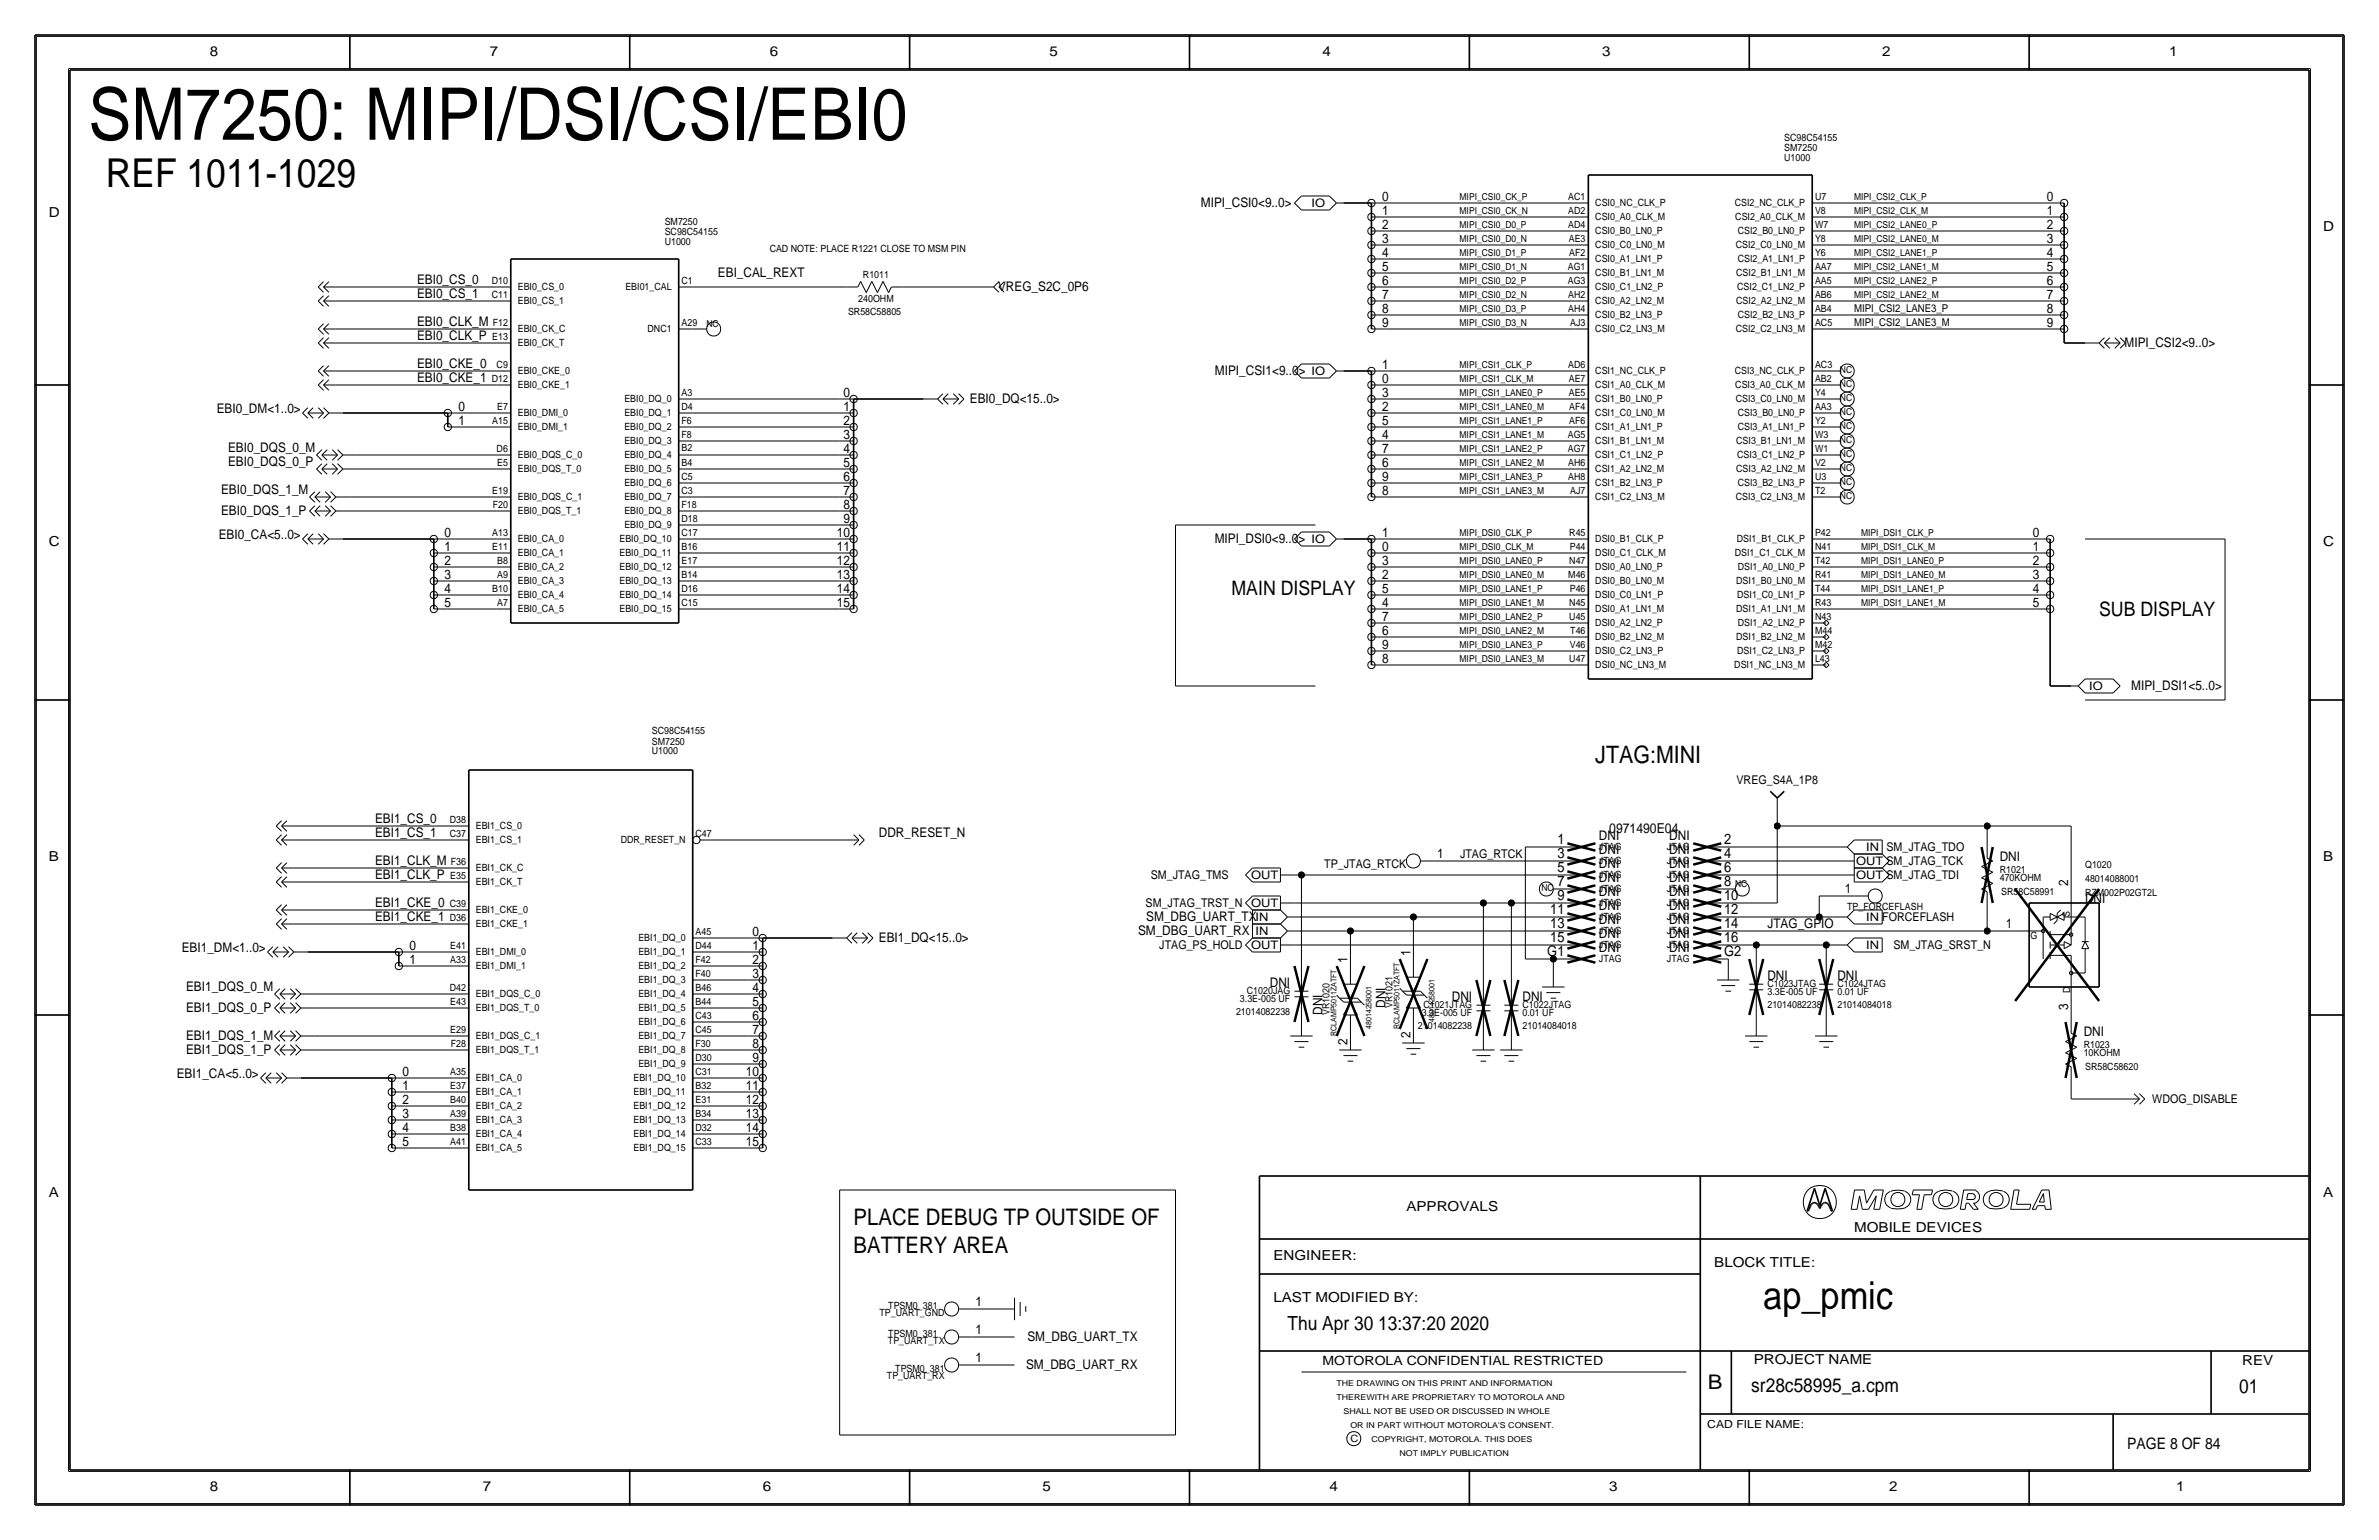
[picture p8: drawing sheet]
<svg xmlns="http://www.w3.org/2000/svg" width="432mm" height="279mm" viewBox="0 0 432 279" stroke-linecap="round" stroke-linejoin="round" font-family="sans-serif">
<defs><g id="words">
<text font-size="13.2" x="16" y="25.3">SM7250: MIPI/DSI/CSI/EBI0</text>
<text font-size="7.2" x="19.2" y="34">REF 1011-1029</text>
<text font-size="7" x="320" y="237.5">ap_pmic</text>
<text font-size="4.4" x="289.6" y="138.4">JTAG:MINI</text>
<g font-size="4.1">
<text x="154.9" y="227.3">BATTERY AREA</text>
<text x="154.9" y="222.3">PLACE DEBUG TP OUTSIDE OF</text>
</g>
<text font-size="3.7" x="310" y="252.1">B</text>
<g font-size="3.6">
<text x="223.5" y="107.9">MAIN DISPLAY</text>
<text x="381" y="111.8">SUB DISPLAY</text>
</g>
<g font-size="3.5">
<text x="233.7" y="241.3">Thu Apr 30 13:37:20 2020</text>
<text x="317.9" y="252.6">sr28c58995_a.cpm</text>
<text x="406.4" y="252.7">01</text>
</g>
<text font-size="2.9" x="386.1" y="262.9">PAGE 8 OF 84</text>
<g font-size="2.6">
<text x="282.7" y="153.2">1</text>
<text x="282.7" y="155.7">3</text>
<text x="312.9" y="155.7">4</text>
<text x="312.9" y="153.2">2</text>
<text x="282.7" y="160.8">7</text>
<text x="282.7" y="158.2">5</text>
<text x="312.9" y="160.8">8</text>
<text x="312.9" y="158.2">6</text>
<text x="281.4" y="165.9">11</text>
<text x="282.7" y="163.3">9</text>
<text x="312.9" y="165.9">12</text>
<text x="312.9" y="163.3">10</text>
<text x="280.8" y="173.5">G1</text>
<text x="281.4" y="168.4">13</text>
<text x="281.4" y="170.9">15</text>
<text x="312.9" y="173.5">G2</text>
<text x="312.9" y="170.9">16</text>
<text x="312.9" y="168.4">14</text>
</g>
<g font-size="2.5">
<text x="38.1" y="10.2">8</text>
<text x="88.9" y="10.2">7</text>
<text x="139.7" y="10.2">6</text>
<text x="190.5" y="10.2">5</text>
<text x="240" y="10.2">4</text>
<text x="290.8" y="10.2">3</text>
<text x="341.6" y="10.2">2</text>
<text x="393.7" y="10.2">1</text>
<text x="8.9" y="39.4">D</text>
<text x="421.6" y="41.9">D</text>
<text x="8.9" y="99.1">C</text>
<text x="421.6" y="99.1">C</text>
<text x="292.1" y="151.1">0971490E04</text>
<text x="8.9" y="156.2">B</text>
<text x="421.6" y="156.2">B</text>
<text x="8.9" y="217.2">A</text>
<text x="255.3" y="219.7">APPROVALS</text>
<text x="421.6" y="217.2">A</text>
<text x="336.5" y="223.5">MOBILE DEVICES</text>
<text x="231.1" y="228.6">ENGINEER:</text>
<text x="311.1" y="229.9">BLOCK TITLE:</text>
<text x="231.1" y="236.2">LAST MODIFIED BY:</text>
<text x="318.3" y="247.5">PROJECT NAME</text>
<text x="407" y="247.6">REV</text>
<text x="38.1" y="270.5">8</text>
<text x="87.6" y="270.5">7</text>
<text x="138.4" y="270.5">6</text>
<text x="189.2" y="270.5">5</text>
<text x="241.3" y="270.5">4</text>
<text x="292.1" y="270.5">3</text>
<text x="342.9" y="270.5">2</text>
<text x="395" y="270.5">1</text>
</g>
<g font-size="2.4">
<text x="218" y="37.6">MIPI_CSI0&lt;9..0&gt;</text>
<text x="250.9" y="41.5">2</text>
<text x="250.9" y="36.4">0</text>
<text x="250.9" y="39">1</text>
<text x="371.5" y="41.5">2</text>
<text x="371.5" y="36.4">0</text>
<text x="371.5" y="39">1</text>
<text x="250.9" y="44">3</text>
<text x="250.9" y="46.6">4</text>
<text x="371.5" y="46.6">4</text>
<text x="371.5" y="44">3</text>
<text x="75.7" y="51.6">EBI0_CS_0</text>
<text x="130.3" y="50.3">EBI_CAL_REXT</text>
<text x="181.2" y="52.8">VREG_S2C_0P6</text>
<text x="250.9" y="49.1">5</text>
<text x="250.9" y="51.7">6</text>
<text x="371.5" y="49.1">5</text>
<text x="371.5" y="51.7">6</text>
<text x="75.7" y="59.2">EBI0_CLK_M</text>
<text x="75.7" y="54.1">EBI0_CS_1</text>
<text x="250.9" y="54.2">7</text>
<text x="250.9" y="56.7">8</text>
<text x="250.9" y="59.3">9</text>
<text x="371.5" y="59.3">9</text>
<text x="371.5" y="54.2">7</text>
<text x="371.5" y="56.7">8</text>
<text x="75.7" y="61.7">EBI0_CLK_P</text>
<text x="385.6" y="63">MIPI_CSI2&lt;9..0&gt;</text>
<text x="75.7" y="66.8">EBI0_CKE_0</text>
<text x="75.7" y="69.3">EBI0_CKE_1</text>
<text x="153.1" y="72">0</text>
<text x="220.5" y="68.1">MIPI_CSI1&lt;9..0&gt;</text>
<text x="250.9" y="66.9">1</text>
<text x="250.9" y="72">3</text>
<text x="250.9" y="69.4">0</text>
<text x="39.3" y="74.9">EBI0_DM&lt;1..0&gt;</text>
<text x="83.2" y="74.5">0</text>
<text x="83.2" y="77.1">1</text>
<text x="153.1" y="77.1">2</text>
<text x="153.1" y="74.5">1</text>
<text x="176" y="73.2">EBI0_DQ&lt;15..0&gt;</text>
<text x="250.9" y="74.5">2</text>
<text x="250.9" y="77.1">5</text>
<text x="41.4" y="82">EBI0_DQS_0_M</text>
<text x="153.1" y="79.6">3</text>
<text x="153.1" y="82.1">4</text>
<text x="250.9" y="79.6">4</text>
<text x="250.9" y="82.1">7</text>
<text x="40.1" y="89.7">EBI0_DQS_1_M</text>
<text x="41.4" y="84.6">EBI0_DQS_0_P</text>
<text x="153.1" y="84.7">5</text>
<text x="153.1" y="87.2">6</text>
<text x="153.1" y="89.8">7</text>
<text x="250.9" y="89.8">8</text>
<text x="250.9" y="87.2">9</text>
<text x="250.9" y="84.7">6</text>
<text x="40.1" y="93.5">EBI0_DQS_1_P</text>
<text x="153.1" y="92.3">8</text>
<text x="153.1" y="94.8">9</text>
<text x="39.7" y="97.8">EBI0_CA&lt;5..0&gt;</text>
<text x="80.7" y="97.4">0</text>
<text x="80.7" y="99.9">1</text>
<text x="151.9" y="97.4">10</text>
<text x="151.9" y="99.9">11</text>
<text x="220.5" y="98.6">MIPI_DSI0&lt;9..0&gt;</text>
<text x="250.9" y="99.9">0</text>
<text x="250.9" y="97.4">1</text>
<text x="369" y="97.4">0</text>
<text x="369" y="99.9">1</text>
<text x="80.7" y="102.5">2</text>
<text x="80.7" y="105">3</text>
<text x="80.7" y="107.5">4</text>
<text x="151.9" y="107.5">14</text>
<text x="151.9" y="105">13</text>
<text x="151.9" y="102.5">12</text>
<text x="250.9" y="102.5">3</text>
<text x="250.9" y="105">2</text>
<text x="250.9" y="107.5">5</text>
<text x="369" y="102.5">2</text>
<text x="369" y="105">3</text>
<text x="369" y="107.5">4</text>
<text x="80.7" y="110.1">5</text>
<text x="151.9" y="110.1">15</text>
<text x="250.9" y="112.6">7</text>
<text x="250.9" y="110.1">4</text>
<text x="369" y="110.1">5</text>
<text x="250.9" y="117.7">9</text>
<text x="250.9" y="115.2">6</text>
<text x="250.9" y="120.2">8</text>
<text x="386.8" y="125.2">MIPI_DSI1&lt;5..0&gt;</text>
<text x="68.1" y="149.4">EBI1_CS_0</text>
<text x="68.1" y="151.9">EBI1_CS_1</text>
<text x="159.5" y="151.9">DDR_RESET_N</text>
<text x="260.9" y="155.7">1</text>
<text x="290.2" y="152.4">DNI</text>
<text x="290.2" y="154.9">DNI</text>
<text x="303" y="154.9">DNI</text>
<text x="303" y="152.4">DNI</text>
<text x="68.1" y="157">EBI1_CLK_M</text>
<text x="68.1" y="159.5">EBI1_CLK_P</text>
<text x="290.2" y="160">DNI</text>
<text x="290.2" y="157.5">DNI</text>
<text x="303" y="160">DNI</text>
<text x="303" y="157.5">DNI</text>
<text x="363" y="156.2">DNI</text>
<text x="375.4" y="160.8" transform="rotate(-90 375.4 160.8)">2</text>
<text x="68.1" y="164.6">EBI1_CKE_0</text>
<text x="68.1" y="167.1">EBI1_CKE_1</text>
<text x="208.1" y="167.1">SM_DBG_UART_TX</text>
<text x="290.2" y="162.6">DNI</text>
<text x="290.2" y="165.1">DNI</text>
<text x="290.2" y="167.6">DNI</text>
<text x="303" y="167.6">DNI</text>
<text x="303" y="165.1">DNI</text>
<text x="303" y="162.6">DNI</text>
<text x="334.8" y="162.1">1</text>
<text x="378.5" y="163.8">DNI</text>
<text x="33" y="172.7">EBI1_DM&lt;1..0&gt;</text>
<text x="74.3" y="172.3">0</text>
<text x="136.6" y="172.3">1</text>
<text x="136.6" y="169.8">0</text>
<text x="159.5" y="170.9">EBI1_DQ&lt;15..0&gt;</text>
<text x="206.6" y="169.7">SM_DBG_UART_RX</text>
<text x="256" y="173.5" transform="rotate(-90 256 173.5)">1</text>
<text x="290.2" y="170.2">DNI</text>
<text x="290.2" y="172.7">DNI</text>
<text x="303" y="172.7">DNI</text>
<text x="303" y="170.2">DNI</text>
<text x="320.8" y="168.4">JTAG_GPIO</text>
<text x="364.1" y="168.4">1</text>
<text x="33.8" y="179.8">EBI1_DQS_0_M</text>
<text x="74.3" y="174.9">1</text>
<text x="136.6" y="177.4">3</text>
<text x="136.6" y="174.9">2</text>
<text x="136.6" y="179.9">4</text>
<text x="230.5" y="179.1">DNI</text>
<text x="244.6" y="174.8" transform="rotate(-90 244.6 174.8)">1</text>
<text x="320.8" y="177.8">DNI</text>
<text x="333.5" y="177.8">DNI</text>
<text x="33.8" y="183.6">EBI1_DQS_0_P</text>
<text x="136.6" y="182.5">5</text>
<text x="136.6" y="185">6</text>
<text x="240" y="184.2" transform="rotate(-90 240 184.2)">DNI</text>
<text x="251.5" y="182.9" transform="rotate(-90 251.5 182.9)">DNI</text>
<text x="263.5" y="181.6">DNI</text>
<text x="276.4" y="181.6">DNI</text>
<text x="375.4" y="183.3" transform="rotate(-90 375.4 183.3)">3</text>
<text x="33.8" y="188.7">EBI1_DQS_1_M</text>
<text x="33.8" y="191.3">EBI1_DQS_1_P</text>
<text x="136.6" y="190.1">8</text>
<text x="136.6" y="187.5">7</text>
<text x="244.6" y="189.7" transform="rotate(-90 244.6 189.7)">2</text>
<text x="256" y="188.4" transform="rotate(-90 256 188.4)">2</text>
<text x="378.2" y="188">DNI</text>
<text x="32.1" y="195.6">EBI1_CA&lt;5..0&gt;</text>
<text x="73.1" y="195.2">0</text>
<text x="73.1" y="197.7">1</text>
<text x="135.4" y="197.7">11</text>
<text x="135.4" y="195.2">10</text>
<text x="136.6" y="192.6">9</text>
<text x="73.1" y="200.3">2</text>
<text x="73.1" y="202.8">3</text>
<text x="135.4" y="202.8">13</text>
<text x="135.4" y="200.2">12</text>
<text x="73.1" y="207.9">5</text>
<text x="73.1" y="205.3">4</text>
<text x="135.4" y="205.3">14</text>
<text x="135.4" y="207.9">15</text>
<text x="177" y="237">1</text>
<text x="177" y="242.1">1</text>
<text x="186.5" y="243.3">SM_DBG_UART_TX</text>
<text x="177" y="247.1">1</text>
<text x="186.2" y="248.4">SM_DBG_UART_RX</text>
</g>
<text font-size="2.3" x="240" y="247.6">MOTOROLA CONFIDENTIAL RESTRICTED</text>
<g font-size="2.2">
<text x="315.2" y="142.2">VREG_S4A_1P8</text>
<text x="265" y="155.7">JTAG_RTCK</text>
<text x="342.4" y="154.4">SM_JTAG_TDO</text>
<text x="208.9" y="159.5">SM_JTAG_TMS</text>
<text x="240.4" y="157.5">TP_JTAG_RTCK</text>
<text x="207.9" y="164.6">SM_JTAG_TRST_N</text>
<text x="341.6" y="167.1">FORCEFLASH</text>
<text x="210.4" y="172.2">JTAG_PS_HOLD</text>
<text x="343.7" y="172.2">SM_JTAG_SRST_N</text>
<text x="390.7" y="200.2">WDOG_DISABLE</text>
</g>
<g font-size="2.1">
<text x="238.1" y="37.5">IO</text>
<text x="238.1" y="68">IO</text>
<text x="238.1" y="98.5">IO</text>
<text x="379.2" y="125.2">IO</text>
<text x="338.7" y="154.4">IN</text>
<text x="227.1" y="159.6">OUT</text>
<text x="336.9" y="159.6">OUT SM_JTAG_TDI</text>
<text x="336.9" y="157">OUT SM_JTAG_TCK</text>
<text x="227.1" y="164.6">OUT</text>
<text x="227.9" y="167.1">IN</text>
<text x="338.7" y="167.1">IN</text>
<text x="227.1" y="172.3">OUT</text>
<text x="227.9" y="169.6">IN</text>
<text x="338.7" y="172.2">IN</text>
</g>
<g font-size="2">
<text x="336.5" y="59.2">MIPI_CSI2_LANE3_M</text>
<text x="336.5" y="56.6">MIPI_CSI2_LANE3_P</text>
<text x="309.9" y="259.1">CAD FILE NAME:</text>
</g>
<g font-size="1.8">
<text x="323.9" y="29.2">U1000</text>
<text x="323.9" y="25.5">SC98C54155</text>
<text x="323.9" y="27.4">SM7250</text>
<text x="120.6" y="40.8">SM7250</text>
<text x="284.7" y="36.3">AC1</text>
<text x="284.7" y="41.4">AD4</text>
<text x="284.7" y="38.9">AD2</text>
<text x="289.6" y="37.4">CSI0_NC_CLK_P</text>
<text x="289.6" y="39.9">CSI0_A0_CLK_M</text>
<text x="314.9" y="37.4">CSI2_NC_CLK_P</text>
<text x="315" y="39.9">CSI2_A0_CLK_M</text>
<text x="329.4" y="36.3">U7</text>
<text x="329.4" y="41.4">W7</text>
<text x="329.4" y="38.9">V8</text>
<text x="120.6" y="42.6">SC98C54155</text>
<text x="120.7" y="44.4">U1000</text>
<text x="139.7" y="45.7">CAD NOTE: PLACE R1221 CLOSE TO MSM PIN</text>
<text x="284.7" y="43.9">AE3</text>
<text x="284.8" y="46.5">AF2</text>
<text x="289.6" y="45">CSI0_C0_LN0_M</text>
<text x="289.6" y="42.5">CSI0_B0_LN0_P</text>
<text x="289.6" y="47.5">CSI0_A1_LN1_P</text>
<text x="315" y="45">CSI2_C0_LN0_M</text>
<text x="315.4" y="42.5">CSI2_B0_LN0_P</text>
<text x="315.4" y="47.5">CSI2_A1_LN1_P</text>
<text x="329.4" y="43.9">Y8</text>
<text x="329.4" y="46.5">Y6</text>
<text x="89.3" y="51.5">D10</text>
<text x="94" y="52.6">EBI0_CS_0</text>
<text x="113.5" y="52.6">EBI01_CAL</text>
<text x="123.7" y="51.5">C1</text>
<text x="156.6" y="50.4">R1011</text>
<text x="284.6" y="51.6">AG3</text>
<text x="284.6" y="49">AG1</text>
<text x="289.6" y="52.6">CSI0_C1_LN2_P</text>
<text x="289.6" y="50.1">CSI0_B1_LN1_M</text>
<text x="315.1" y="50.1">CSI2_B1_LN1_M</text>
<text x="315.3" y="52.6">CSI2_C1_LN2_P</text>
<text x="329.4" y="51.6">AA5</text>
<text x="329.4" y="49">AA7</text>
<text x="89.3" y="54.1">C11</text>
<text x="89.4" y="59.2">F12</text>
<text x="94" y="55.2">EBI0_CS_1</text>
<text x="123.7" y="59.1">A29</text>
<text x="153.9" y="57.2">SR58C58805</text>
<text x="155.8" y="54.7">240OHM</text>
<text x="284.7" y="56.6">AH4</text>
<text x="284.7" y="54.1">AH2</text>
<text x="285" y="59.2">AJ3</text>
<text x="289.6" y="57.7">CSI0_B2_LN3_P</text>
<text x="289.6" y="55.2">CSI0_A2_LN2_M</text>
<text x="315.1" y="55.2">CSI2_A2_LN2_M</text>
<text x="315.4" y="57.7">CSI2_B2_LN3_P</text>
<text x="329.4" y="59.2">AC5</text>
<text x="329.4" y="56.6">AB4</text>
<text x="329.4" y="54.1">AB6</text>
<text x="89.3" y="61.7">E13</text>
<text x="94" y="60.3">EBI0_CK_C</text>
<text x="94" y="62.8">EBI0_CK_T</text>
<text x="117.5" y="60.2">DNC1</text>
<text x="289.6" y="60.2">CSI0_C2_LN3_M</text>
<text x="315" y="60.2">CSI2_C2_LN3_M</text>
<text x="89.3" y="69.3">D12</text>
<text x="90.1" y="66.8">C9</text>
<text x="94" y="67.9">EBI0_CKE_0</text>
<text x="94" y="70.4">EBI0_CKE_1</text>
<text x="123.7" y="71.9">A3</text>
<text x="284.7" y="66.8">AD6</text>
<text x="284.7" y="71.9">AE5</text>
<text x="284.7" y="69.3">AE7</text>
<text x="289.6" y="67.9">CSI1_NC_CLK_P</text>
<text x="289.6" y="70.4">CSI1_A0_CLK_M</text>
<text x="314.9" y="67.9">CSI3_NC_CLK_P</text>
<text x="315" y="70.4">CSI3_A0_CLK_M</text>
<text x="329.4" y="66.8">AC3</text>
<text x="329.4" y="71.9">Y4</text>
<text x="329.4" y="69.3">AB2</text>
<text x="89.3" y="76.9">A15</text>
<text x="90.2" y="74.3">E7</text>
<text x="94" y="75.4">EBI0_DMI_0</text>
<text x="94" y="78">EBI0_DMI_1</text>
<text x="113.3" y="73">EBI0_DQ_0</text>
<text x="113.3" y="75.4">EBI0_DQ_1</text>
<text x="113.3" y="78">EBI0_DQ_2</text>
<text x="123.7" y="76.9">F6</text>
<text x="123.7" y="74.4">D4</text>
<text x="284.8" y="74.4">AF4</text>
<text x="284.8" y="76.9">AF6</text>
<text x="289.6" y="72.9">CSI1_B0_LN0_P</text>
<text x="289.6" y="75.4">CSI1_C0_LN0_M</text>
<text x="315" y="72.9">CSI3_C0_LN0_M</text>
<text x="315.4" y="75.4">CSI3_B0_LN0_P</text>
<text x="329.4" y="74.4">AA3</text>
<text x="329.4" y="76.9">Y2</text>
<text x="90.1" y="82">D6</text>
<text x="94" y="83.1">EBI0_DQS_C_0</text>
<text x="113.3" y="80.5">EBI0_DQ_3</text>
<text x="113.3" y="83.1">EBI0_DQ_4</text>
<text x="123.7" y="81.9">B2</text>
<text x="123.7" y="79.4">F8</text>
<text x="284.6" y="82">AG7</text>
<text x="284.6" y="79.4">AG5</text>
<text x="289.6" y="80.6">CSI1_B1_LN1_M</text>
<text x="289.6" y="78">CSI1_A1_LN1_P</text>
<text x="289.6" y="83.1">CSI1_C1_LN2_P</text>
<text x="315.1" y="80.6">CSI3_B1_LN1_M</text>
<text x="315.3" y="83.1">CSI3_C1_LN2_P</text>
<text x="315.4" y="78">CSI3_A1_LN1_P</text>
<text x="329.4" y="82">W1</text>
<text x="329.4" y="79.4">W3</text>
<text x="89.3" y="89.6">E19</text>
<text x="90.2" y="84.6">E5</text>
<text x="94" y="85.6">EBI0_DQS_T_0</text>
<text x="113.3" y="85.6">EBI0_DQ_5</text>
<text x="113.3" y="88.2">EBI0_DQ_6</text>
<text x="123.7" y="89.6">C3</text>
<text x="123.7" y="87">C5</text>
<text x="123.7" y="84.5">B4</text>
<text x="284.7" y="87.1">AH8</text>
<text x="284.7" y="84.6">AH6</text>
<text x="285" y="89.7">AJ7</text>
<text x="289.6" y="88.2">CSI1_B2_LN3_P</text>
<text x="289.6" y="85.6">CSI1_A2_LN2_M</text>
<text x="315.1" y="85.6">CSI3_A2_LN2_M</text>
<text x="315.4" y="88.2">CSI3_B2_LN3_P</text>
<text x="329.4" y="89.7">T2</text>
<text x="329.4" y="87.1">U3</text>
<text x="329.4" y="84.6">V2</text>
<text x="89.4" y="92.2">F20</text>
<text x="94" y="90.7">EBI0_DQS_C_1</text>
<text x="94" y="93.3">EBI0_DQS_T_1</text>
<text x="113.3" y="90.7">EBI0_DQ_7</text>
<text x="113.3" y="93.3">EBI0_DQ_8</text>
<text x="113.3" y="95.8">EBI0_DQ_9</text>
<text x="123.7" y="94.7">D18</text>
<text x="123.7" y="92.2">F18</text>
<text x="289.6" y="90.7">CSI1_C2_LN3_M</text>
<text x="315" y="90.7">CSI3_C2_LN3_M</text>
<text x="89.3" y="99.8">E11</text>
<text x="89.3" y="97.2">A13</text>
<text x="94" y="98.3">EBI0_CA_0</text>
<text x="94" y="100.9">EBI0_CA_1</text>
<text x="112.4" y="98.4">EBI0_DQ_10</text>
<text x="112.4" y="100.9">EBI0_DQ_11</text>
<text x="123.7" y="99.8">B16</text>
<text x="123.7" y="97.3">C17</text>
<text x="284.8" y="97.3">R45</text>
<text x="284.9" y="99.8">P44</text>
<text x="289.6" y="100.9">DSI0_C1_CLK_M</text>
<text x="289.6" y="98.3">DSI0_B1_CLK_P</text>
<text x="314.9" y="100.9">DSI1_C1_CLK_M</text>
<text x="315.2" y="98.3">DSI1_B1_CLK_P</text>
<text x="329.4" y="99.8">N41</text>
<text x="329.4" y="97.3">P42</text>
<text x="89.3" y="107.4">B10</text>
<text x="90.2" y="104.9">A9</text>
<text x="90.2" y="102.3">B8</text>
<text x="94" y="103.4">EBI0_CA_2</text>
<text x="94" y="106">EBI0_CA_3</text>
<text x="112.4" y="103.4">EBI0_DQ_12</text>
<text x="112.4" y="106">EBI0_DQ_13</text>
<text x="123.7" y="107.4">D16</text>
<text x="123.7" y="104.9">B14</text>
<text x="123.7" y="102.3">E17</text>
<text x="284.7" y="104.9">M46</text>
<text x="284.8" y="102.4">N47</text>
<text x="284.9" y="107.4">P46</text>
<text x="289.6" y="106">DSI0_B0_LN0_M</text>
<text x="289.6" y="103.4">DSI0_A0_LN0_P</text>
<text x="315.1" y="106">DSI1_B0_LN0_M</text>
<text x="315.4" y="103.4">DSI1_A0_LN0_P</text>
<text x="329.4" y="107.4">T44</text>
<text x="329.4" y="104.9">R41</text>
<text x="329.4" y="102.4">T42</text>
<text x="90.2" y="110">A7</text>
<text x="94" y="108.5">EBI0_CA_4</text>
<text x="94" y="111.1">EBI0_CA_5</text>
<text x="112.4" y="108.5">EBI0_DQ_14</text>
<text x="112.4" y="111.1">EBI0_DQ_15</text>
<text x="123.7" y="110">C15</text>
<text x="284.8" y="112.5">U45</text>
<text x="284.8" y="110">N45</text>
<text x="289.6" y="108.5">DSI0_C0_LN1_P</text>
<text x="289.6" y="113.6">DSI0_A2_LN2_P</text>
<text x="289.6" y="111">DSI0_A1_LN1_M</text>
<text x="315.1" y="111">DSI1_A1_LN1_M</text>
<text x="315.3" y="108.5">DSI1_C0_LN1_P</text>
<text x="315.4" y="113.6">DSI1_A2_LN2_P</text>
<text x="329.4" y="112.5">N43</text>
<text x="329.4" y="110">R43</text>
<text x="284.9" y="117.6">V46</text>
<text x="285" y="115.1">T46</text>
<text x="289.6" y="118.7">DSI0_C2_LN3_P</text>
<text x="289.6" y="116.1">DSI0_B2_LN2_M</text>
<text x="315.1" y="116.1">DSI1_B2_LN2_M</text>
<text x="315.3" y="118.7">DSI1_C2_LN3_P</text>
<text x="329.4" y="117.6">M42</text>
<text x="329.4" y="115.1">M44</text>
<text x="284.8" y="120.1">U47</text>
<text x="289.6" y="121.2">DSI0_NC_LN3_M</text>
<text x="314.8" y="121.2">DSI1_NC_LN3_M</text>
<text x="329.4" y="120.1">L43</text>
<text x="118.3" y="133.2">SC98C54155</text>
<text x="118.3" y="135.1">SM7250</text>
<text x="118.3" y="136.9">U1000</text>
<text x="81.6" y="149.3">D38</text>
<text x="81.6" y="151.9">C37</text>
<text x="86.4" y="150.4">EBI1_CS_0</text>
<text x="86.4" y="153">EBI1_CS_1</text>
<text x="112.7" y="153">DDR_RESET_N</text>
<text x="126.2" y="151.9">C47</text>
<text x="290.2" y="154.3">JTAG</text>
<text x="302.6" y="154.3">JTAG</text>
<text x="81.7" y="159.5">E35</text>
<text x="81.8" y="157">F36</text>
<text x="86.4" y="158">EBI1_CK_C</text>
<text x="86.4" y="160.6">EBI1_CK_T</text>
<text x="290.2" y="156.8">JTAG</text>
<text x="290.2" y="161.9">JTAG</text>
<text x="290.2" y="159.4">JTAG</text>
<text x="302.6" y="161.9">JTAG</text>
<text x="302.6" y="159.4">JTAG</text>
<text x="302.6" y="156.8">JTAG</text>
<text x="363" y="158.4">R1021</text>
<text x="363" y="159.9">470KOHM</text>
<text x="378.5" y="157.5">Q1020</text>
<text x="378.5" y="160">48014088001</text>
<text x="81.6" y="167.1">D36</text>
<text x="81.6" y="164.6">C39</text>
<text x="86.4" y="165.7">EBI1_CKE_0</text>
<text x="290.2" y="164.4">JTAG</text>
<text x="290.2" y="167">JTAG</text>
<text x="302.6" y="167">JTAG</text>
<text x="302.6" y="164.4">JTAG</text>
<text x="335.3" y="165">TP_FORCEFLASH</text>
<text x="363.2" y="162.4">SR58C58991</text>
<text x="375.7" y="166.4" transform="rotate(-90 375.7 166.4)">S</text>
<text x="378.5" y="162.6">RZM002P02GT2L</text>
<text x="81.7" y="172.1">E41</text>
<text x="86.4" y="168.2">EBI1_CKE_1</text>
<text x="86.4" y="173.2">EBI1_DMI_0</text>
<text x="115.9" y="173.2">EBI1_DQ_1</text>
<text x="115.9" y="170.7">EBI1_DQ_0</text>
<text x="126.2" y="172.1">D44</text>
<text x="126.2" y="169.7">A45</text>
<text x="290.2" y="169.5">JTAG</text>
<text x="290.2" y="172.1">JTAG</text>
<text x="302.6" y="172.1">JTAG</text>
<text x="302.6" y="169.5">JTAG</text>
<text x="368.6" y="170.4">G</text>
<text x="81.6" y="179.8">D42</text>
<text x="81.7" y="174.7">A33</text>
<text x="86.4" y="175.8">EBI1_DMI_1</text>
<text x="115.9" y="178.4">EBI1_DQ_3</text>
<text x="115.9" y="175.8">EBI1_DQ_2</text>
<text x="126.2" y="179.8">B46</text>
<text x="126.2" y="177.2">F40</text>
<text x="126.2" y="174.7">F42</text>
<text x="290.2" y="174.6">JTAG</text>
<text x="302.6" y="174.6">JTAG</text>
<text x="320.8" y="179.1">C1023JTAG</text>
<text x="333.5" y="179.1">C1024JTAG</text>
<text x="81.7" y="182.3">E43</text>
<text x="86.4" y="180.9">EBI1_DQS_C_0</text>
<text x="86.4" y="183.5">EBI1_DQS_T_0</text>
<text x="115.9" y="180.9">EBI1_DQ_4</text>
<text x="115.9" y="183.4">EBI1_DQ_5</text>
<text x="115.9" y="185.9">EBI1_DQ_6</text>
<text x="126.2" y="184.8">C43</text>
<text x="126.2" y="182.3">B44</text>
<text x="224.3" y="184.1">21014082238</text>
<text x="225.1" y="181.9">3.3E-005 UF</text>
<text x="226.3" y="180.3">C1020JAG</text>
<text x="241.3" y="184.1" transform="rotate(-90 241.3 184.1)">VR1020</text>
<text x="252.7" y="182.9" transform="rotate(-90 252.7 182.9)">VR1021</text>
<text x="258.1" y="184.4">3.3E-005 UF</text>
<text x="258.4" y="182.9">C1021JTAG</text>
<text x="276.4" y="184.4">0.01 UF</text>
<text x="276.4" y="182.9">C1022JTAG</text>
<text x="320.8" y="180.6">3.3E-005 UF</text>
<text x="320.8" y="182.9">21014082238</text>
<text x="333.5" y="182.9">21014084018</text>
<text x="333.5" y="180.6">0.01 UF</text>
<text x="375.7" y="180.2" transform="rotate(-90 375.7 180.2)">D</text>
<text x="81.7" y="187.4">E29</text>
<text x="81.8" y="190">F28</text>
<text x="86.4" y="188.5">EBI1_DQS_C_1</text>
<text x="86.4" y="191.1">EBI1_DQS_T_1</text>
<text x="115.9" y="188.5">EBI1_DQ_7</text>
<text x="115.9" y="191.1">EBI1_DQ_8</text>
<text x="126.2" y="190">F30</text>
<text x="126.2" y="187.4">C45</text>
<text x="257.4" y="186.7">21014082238</text>
<text x="276.4" y="186.7">21014084018</text>
<text x="378.2" y="190.1">R1023</text>
<text x="378.2" y="191.6">10KOHM</text>
<text x="81.7" y="197.6">E37</text>
<text x="81.7" y="195">A35</text>
<text x="86.4" y="196.1">EBI1_CA_0</text>
<text x="115" y="196.1">EBI1_DQ_10</text>
<text x="115.9" y="193.6">EBI1_DQ_9</text>
<text x="126.2" y="197.6">B32</text>
<text x="126.2" y="195.1">C31</text>
<text x="126.2" y="192.5">D30</text>
<text x="378.5" y="194.2">SR58C58620</text>
<text x="81.7" y="202.7">A39</text>
<text x="81.7" y="200.1">B40</text>
<text x="86.4" y="198.7">EBI1_CA_1</text>
<text x="86.4" y="201.2">EBI1_CA_2</text>
<text x="86.4" y="203.8">EBI1_CA_3</text>
<text x="115" y="198.7">EBI1_DQ_11</text>
<text x="115" y="201.2">EBI1_DQ_12</text>
<text x="115" y="203.8">EBI1_DQ_13</text>
<text x="126.2" y="202.7">B34</text>
<text x="126.2" y="200.1">E31</text>
<text x="81.7" y="207.8">A41</text>
<text x="81.7" y="205.2">B38</text>
<text x="86.4" y="206.3">EBI1_CA_4</text>
<text x="86.4" y="208.8">EBI1_CA_5</text>
<text x="115" y="206.3">EBI1_DQ_14</text>
<text x="115" y="208.8">EBI1_DQ_15</text>
<text x="126.2" y="207.8">C33</text>
<text x="126.2" y="205.2">D32</text>
<text x="159.6" y="238.8">TP_UART_GND</text>
<text x="161.2" y="237.5">TPSM0_381</text>
<text x="161.2" y="243.8">TP_UART_TX</text>
<text x="161.2" y="242.6">TPSM0_381</text>
<text x="161" y="250.2">TP_UART_RX</text>
<text x="162.5" y="248.9">TPSM0_381</text>
<text x="245.1" y="261.6">C</text>
</g>
<g font-size="1.7">
<text x="264.9" y="38.9">MIPI_CSI0_CK_N</text>
<text x="264.9" y="41.4">MIPI_CSI0_D0_P</text>
<text x="264.9" y="36.3">MIPI_CSI0_CK_P</text>
<text x="336.5" y="38.9">MIPI_CSI2_CLK_M</text>
<text x="336.5" y="41.4">MIPI_CSI2_LANE0_P</text>
<text x="336.5" y="36.3">MIPI_CSI2_CLK_P</text>
<text x="264.9" y="46.5">MIPI_CSI0_D1_P</text>
<text x="264.9" y="43.9">MIPI_CSI0_D0_N</text>
<text x="336.5" y="46.5">MIPI_CSI2_LANE1_P</text>
<text x="336.5" y="44">MIPI_CSI2_LANE0_M</text>
<text x="264.9" y="49">MIPI_CSI0_D1_N</text>
<text x="264.9" y="51.6">MIPI_CSI0_D2_P</text>
<text x="336.5" y="49">MIPI_CSI2_LANE1_M</text>
<text x="336.5" y="51.6">MIPI_CSI2_LANE2_P</text>
<text x="128.2" y="59.3">NC</text>
<text x="264.9" y="54.1">MIPI_CSI0_D2_N</text>
<text x="264.9" y="56.6">MIPI_CSI0_D3_P</text>
<text x="264.9" y="59.2">MIPI_CSI0_D3_N</text>
<text x="336.5" y="54.1">MIPI_CSI2_LANE2_M</text>
<text x="264.9" y="69.3">MIPI_CSI1_CLK_M</text>
<text x="264.9" y="71.9">MIPI_CSI1_LANE0_P</text>
<text x="264.9" y="66.8">MIPI_CSI1_CLK_P</text>
<text x="334" y="70.3">NC</text>
<text x="334" y="67.7">NC</text>
<text x="264.9" y="77">MIPI_CSI1_LANE1_P</text>
<text x="264.9" y="74.4">MIPI_CSI1_LANE0_M</text>
<text x="334" y="77.9">NC</text>
<text x="334" y="75.3">NC</text>
<text x="334" y="72.8">NC</text>
<text x="264.9" y="79.5">MIPI_CSI1_LANE1_M</text>
<text x="264.9" y="82">MIPI_CSI1_LANE2_P</text>
<text x="334" y="83">NC</text>
<text x="334" y="80.4">NC</text>
<text x="264.9" y="84.6">MIPI_CSI1_LANE2_M</text>
<text x="264.9" y="89.7">MIPI_CSI1_LANE3_M</text>
<text x="264.9" y="87.1">MIPI_CSI1_LANE3_P</text>
<text x="334" y="88">NC</text>
<text x="334" y="85.5">NC</text>
<text x="334" y="90.6">NC</text>
<text x="264.9" y="97.3">MIPI_DSI0_CLK_P</text>
<text x="264.9" y="99.8">MIPI_DSI0_CLK_M</text>
<text x="337.8" y="97.3">MIPI_DSI1_CLK_P</text>
<text x="337.8" y="99.8">MIPI_DSI1_CLK_M</text>
<text x="264.9" y="102.4">MIPI_DSI0_LANE0_P</text>
<text x="264.9" y="104.9">MIPI_DSI0_LANE0_M</text>
<text x="264.9" y="107.4">MIPI_DSI0_LANE1_P</text>
<text x="337.8" y="102.4">MIPI_DSI1_LANE0_P</text>
<text x="337.8" y="104.9">MIPI_DSI1_LANE0_M</text>
<text x="337.8" y="107.4">MIPI_DSI1_LANE1_P</text>
<text x="264.9" y="110">MIPI_DSI0_LANE1_M</text>
<text x="264.9" y="112.5">MIPI_DSI0_LANE2_P</text>
<text x="337.8" y="110">MIPI_DSI1_LANE1_M</text>
<text x="264.9" y="115.1">MIPI_DSI0_LANE2_M</text>
<text x="264.9" y="117.6">MIPI_DSI0_LANE3_P</text>
<text x="264.9" y="120.1">MIPI_DSI0_LANE3_M</text>
<text x="279.8" y="161.7">NC</text>
<text x="314.9" y="160.9">NC</text>
</g>
<g font-size="1.5">
<text x="242.6" y="251.5">THE DRAWING ON THIS PRINT AND INFORMATION</text>
<text x="242.6" y="254">THEREWITH ARE PROPRIETARY TO MOTOROLA AND</text>
<text x="243.8" y="256.5">SHALL NOT BE USED OR DISCUSSED IN WHOLE</text>
<text x="245.1" y="259.1">OR IN PART WITHOUT MOTOROLA'S CONSENT.</text>
<text x="248.9" y="261.6">COPYRIGHT, MOTOROLA. THIS DOES</text>
<text x="254" y="264.2">NOT IMPLY PUBLICATION</text>
</g>
<g font-size="1.4">
<text x="260.3" y="185.4" transform="rotate(-90 260.3 185.4)">48014258001</text>
<text x="242.6" y="188" transform="rotate(-90 242.6 188)">RCLAMP5011ZATFT</text>
<text x="248.9" y="186.7" transform="rotate(-90 248.9 186.7)">48014258001</text>
<text x="254" y="186.7" transform="rotate(-90 254 186.7)">RCLAMP5011ZATFT</text>
</g>
</g></defs>
<g fill="none" stroke="#000" stroke-width=".3">
<path d="M6.3 6.4v266.7zM6.4 6.4h419zM12.7 12.7h406.4zM12.7 12.7v254zM63.5 6.4v6.3zM114.3 6.4v6.3zM165.1 6.4v6.3zM215.9 6.3v6.4zM266.7 6.4v6.3zM317.5 6.4v6.3zM368.3 6.4v6.3zM419.1 12.7v254z"/>
<path d="M425.4 6.4v266.7zM243.8 36.8h5.1zM248.9 39.4v2.5zM248.9 36.8v2.6zM288.3 31.8v91.4zM288.3 31.8h40.6zM328.9 31.8v91.4zM374.6 36.8v2.6zM374.6 39.4v2.5zM92.7 47h30.5zM92.7 47v66zM123.2 47v66z"/>
<path d="M248.9 54.6v2.5zM248.9 52.1v2.5zM248.9 57.2v2.5zM248.9 49.5v2.6zM248.9 47v2.5zM248.9 44.5v2.5zM248.9 41.9v2.5zM374.6 41.9v2.5zM374.6 44.4v2.6zM374.6 47v2.5zM374.6 49.5v2.6zM374.6 52.1v2.5z"/>
<path d="M374.6 54.6v2.5zM374.6 57.2v2.5zM374.6 59.7v2.5zM6.3 69.8h6.4zM62.2 74.9h19.1zM81.3 74.9v2.6zM154.9 72.4h12.7zM154.9 72.4v2.5zM154.9 74.9v2.6zM154.9 77.5v2.5zM243.8 67.3h5.1zM248.9 77.5v2.5z"/>
<path d="M248.9 74.9v2.6zM248.9 72.4v2.5zM248.9 69.9v2.5zM248.9 67.3v2.5zM374.6 62.2h3.9zM419.1 69.8h6.3zM62.2 97.8h16.5zM78.7 97.8v2.5zM154.9 80v2.5zM154.9 82.6v2.5zM154.9 85.1v2.5zM154.9 87.6v2.6z"/>
<path d="M154.9 90.2v2.5zM154.9 92.7v2.5zM154.9 95.3v2.5zM154.9 97.8v2.5zM243.8 97.8h5.1zM248.9 97.8v2.5zM248.9 85.1v2.5zM248.9 87.6v2.6zM248.9 82.6v2.5zM248.9 80v2.5zM372.1 97.8v2.5zM78.7 100.3v2.6z"/>
<path d="M78.7 102.9v2.5zM78.7 105.4v2.5zM78.7 108v2.5zM92.7 113h30.5zM154.9 100.3v2.6zM154.9 102.9v2.5zM154.9 105.4v2.5zM154.9 108v2.5zM248.9 115.6v2.5zM248.9 113v2.6zM248.9 118.1v2.5zM248.9 110.5v2.5z"/>
<path d="M248.9 108v2.5zM248.9 105.4v2.5zM248.9 102.9v2.5zM248.9 100.3v2.6zM372.1 100.3v2.6zM372.1 102.9v2.5zM372.1 105.4v2.5zM372.1 107.9v2.6zM372.1 110.5v14zM6.3 127h6.4zM85.1 139.7h40.6zM85.1 139.7v76.2z"/>
<path d="M125.7 139.7v76.2zM288.3 123.2h40.6zM372.1 124.5h3.8zM419.1 127h6.3zM321.3 143.6l1.3 1.2zM322.6 144.8l1.2-1.2zM55.9 172.7h16.5zM72.4 172.7v2.6zM138.4 170.2h12.7zM138.4 170.2v2.5zM138.4 172.7v2.6zM138.4 175.3v2.5z"/>
<path d="M138.4 177.8v2.5zM368.3 163.8v15.3zM368.3 163.8h12.7zM368.3 179.1h12.7zM381 163.8v15.3zM6.3 184.1h6.4zM54.6 195.6h16.5zM71.1 195.6v2.5zM71.1 198.1v2.6zM138.4 180.3v2.6zM138.4 182.9v2.5zM138.4 185.4v2.6z"/>
<path d="M138.4 188v2.5zM138.4 190.5v2.5zM138.4 193v2.6zM138.4 195.6v2.5zM138.4 198.1v2.6zM419.1 184.1h6.3zM71.1 200.7v2.5zM71.1 203.2v2.5zM71.1 205.7v2.6zM85.1 215.9h40.6zM138.4 200.7v2.5zM138.4 203.2v2.5z"/>
<path d="M138.4 205.7v2.6zM228.6 213.4v53.3zM228.6 213.4h190.5zM308.6 213.4v53.3zM328 219.7h.2zM328.4 219.4l-.2 .3zM328.6 218.8l-.2 .6zM328.8 218.5l-.2 .3zM329 218.3l.2-.1zM329 218.3l-.2 .2zM329.2 218.2h.2zM329.3 215.6l-1.3 4.1z"/>
<path d="M329.3 215.6l1 3.1zM329.4 218.2l.2 .1zM329.6 218.3l.3 .2zM329.9 218.5l.2 .3zM330.1 218.8l.2 .5zM330.5 218.8l-.2 .5zM330.8 218.5l-.3 .3zM331 218.3l-.2 .2zM331 218.3l.2-.1zM331.2 218.2h.2zM331.3 215.6l1.3 4.1zM331.3 215.6l-1 3.1z"/>
<path d="M331.4 218.2l.2 .1zM331.6 218.3l.2 .2zM331.8 218.5l.2 .3zM332 218.8l.3 .6zM332.3 219.4l.1 .3zM332.4 219.7h.2zM228.6 231.1h80zM228.6 224.8h190.5zM228.6 245.1h190.5zM308.6 256.5h110.5zM314.2 245.1v11.4zM383.5 256.5v10.2z"/>
<path d="M401.3 245.1v11.4zM6.4 273h419zM12.7 266.7h406.4zM63.5 266.7v6.4zM114.3 266.7v6.4zM165.1 266.7v6.4zM215.9 266.7v6.3zM266.7 266.7v6.4zM317.5 266.7v6.4zM368.3 266.7v6.4z"/>
</g>
<g fill="none" stroke="#000" stroke-width=".18">
<path d="M6.6 6.6h418.6zM6.6 6.6v266.2zM12.4 12.4v254.6zM12.4 12.4h407zM419.4 12.4v254.6zM425.2 6.6v266.2zM234.9 36.8l1.3-1.2zM234.9 36.8l1.3 1.3zM236.2 38.1h5.1zM236.2 35.6h5.1zM241.3 35.6l1.3 1.2zM242.6 36.8h1.2z"/>
<path d="M242.6 36.8l-1.3 1.3zM248.9 39.4h2.6zM248.9 36.8h2.6zM251.5 39.4h34.2zM251.5 36.8h34.2zM285.8 36.8h2.5zM285.8 39.4h2.5zM328.9 36.8h2.6zM328.9 39.4h2.6zM331.5 39.4h40.6zM331.5 36.8h40.6zM372.1 39.4h2.5z"/>
<path d="M372.1 36.8h2.5zM57.8 59.7l.9-1zM57.8 54.6l.9-1zM57.8 52.1l.9-1zM57.8 59.7l.9 1zM57.8 54.6l.9 1zM57.8 52.1l.9 .9zM58.7 59.7l1 1zM58.7 54.6l1 1zM58.7 52.1l1 .9zM58.7 59.7h2.3zM58.7 59.7l1-1z"/>
<path d="M58.7 54.6h2.3zM58.7 54.6l1-1zM58.7 52.1h2.3zM58.7 52.1l1-1zM61 59.7h29.2zM61 52.1h29.2zM61 54.6h29.2zM90.2 54.6h2.5zM90.2 52.1h2.5zM90.2 59.7h2.5zM123.2 52.1h2.5zM123.2 59.7h2.5z"/>
<path d="M125.7 52.1h28zM125.7 59.7h2.6zM153.7 52.1h2zM156.2 51.1l-.5 1zM156.2 51.1l1 2zM158.2 51.1l-1 2zM158.2 51.1l1.1 2zM160.3 51.1l-1 2zM160.3 51.1l1 2zM161.8 52.1l-.5 1zM161.8 52.1h2zM163.8 52.1h15.3z"/>
<path d="M179.1 52.1h1.2zM180.3 52.1l1 .9zM180.3 52.1l1-1zM181.3 52.1l1-1zM181.3 52.1l1 .9zM248.9 59.7h2.6zM248.9 57.2h2.6zM248.9 52.1h2.6zM248.9 49.5h2.6zM248.9 54.6h2.6zM248.9 47h2.6zM248.9 44.4h2.6z"/>
<path d="M248.9 41.9h2.6zM251.5 47h34.2zM251.5 54.6h34.2zM251.5 41.9h34.2zM251.5 49.5h34.2zM251.5 57.2h34.2zM251.5 44.4h34.2zM251.5 52.1h34.2zM251.5 59.7h34.2zM285.8 59.7h2.5zM285.8 52.1h2.5zM285.8 44.4h2.5z"/>
<path d="M285.8 57.2h2.5zM285.8 49.5h2.5zM285.8 41.9h2.5zM285.8 54.6h2.5zM285.8 47h2.5zM328.9 59.7h2.6zM328.9 52.1h2.6zM328.9 44.4h2.6zM328.9 57.2h2.6zM328.9 49.5h2.6zM328.9 41.9h2.6zM328.9 54.6h2.6z"/>
<path d="M328.9 47h2.6zM331.5 59.7h40.6zM331.5 44.4h40.6zM331.5 57.2h40.6zM331.5 54.6h40.6zM331.5 49.5h40.6zM331.5 52.1h40.6zM331.5 47h40.6zM331.5 41.9h40.6zM372.1 59.7h2.5zM372.1 57.2h2.5zM372.1 54.6h2.5z"/>
<path d="M372.1 52.1h2.5zM372.1 49.5h2.5zM372.1 47h2.5zM372.1 44.4h2.5zM372.1 41.9h2.5zM54.9 74.9l1 1zM54.9 74.9l1-.9zM55.9 74.9l.9-.9zM55.9 74.9l.9 1zM55.9 74.9h2.8zM57.8 75.9l.9-1zM57.8 69.8l.9-.9z"/>
<path d="M57.8 67.3l.9-1zM57.8 62.2l.9-.9zM57.8 74l.9 .9zM57.8 69.9l.9 .9zM57.8 67.3l.9 1zM57.8 62.2l.9 1zM58.7 74l1 .9zM58.7 69.9l1 .9zM58.7 67.3l1 1zM58.7 62.2l1 1zM58.7 75.9l1-1zM58.7 69.8h2.3z"/>
<path d="M58.7 69.8l1-.9zM58.7 67.3h2.3zM58.7 67.3l1-1zM58.7 62.2h2.3zM58.7 62.2l1-.9zM59.7 74.9h2.5zM61 62.2h29.2zM61 67.3h29.2zM61 69.8h29.2zM81.3 77.5h2.5zM81.3 74.9h2.5zM83.8 74.9h6.4z"/>
<path d="M83.8 77.5h6.4zM90.2 77.5h2.5zM90.2 74.9h2.5zM90.2 69.8h2.5zM90.2 67.3h2.5zM90.2 62.2h2.5zM123.2 77.5h2.5zM123.2 74.9h2.5zM123.2 72.4h2.5zM125.7 72.4h26.7zM125.7 74.9h26.7zM125.7 77.5h26.7z"/>
<path d="M152.4 77.5h2.5zM152.4 74.9h2.5zM152.4 72.4h2.5zM167.6 72.4h2.6zM170.2 72.4l.9 1zM170.2 72.4l.9-1zM171.1 72.4l1-1zM171.1 72.4h2.9zM171.1 72.4l1 1zM173 73.4l1-1zM173 71.4l1 1zM174 71.4l1 1z"/>
<path d="M174 73.4l1-1zM234.9 67.3l1.3 1.3zM236.2 66l-1.3 1.3zM236.2 68.6h5.1zM236.2 66h5.1zM241.3 66l1.3 1.3zM242.6 67.3h1.2zM242.6 67.3l-1.3 1.3zM248.9 77.5h2.6zM248.9 74.9h2.6zM248.9 69.8h2.6zM248.9 67.3h2.6z"/>
<path d="M248.9 72.4h2.6zM251.5 69.8h34.2zM251.5 77.5h34.2zM251.5 72.4h34.2zM251.5 74.9h34.2zM251.5 67.3h34.2zM285.8 67.3h2.5zM285.8 74.9h2.5zM285.8 72.4h2.5zM285.8 77.5h2.5zM285.8 69.8h2.5zM328.9 67.3h2.6z"/>
<path d="M328.9 72.4h2.6zM328.9 74.9h2.6zM328.9 77.5h2.6zM328.9 69.8h2.6zM331.5 77.5h2.5zM331.5 74.9h2.5zM331.5 72.4h2.5zM331.5 69.8h2.5zM331.5 67.3h2.5zM378.5 62.2h2.5zM381 62.2l1 1zM381 62.2l1-.9z"/>
<path d="M382 62.2l.9-.9zM382 62.2h2.8zM382 62.2l.9 1zM383.8 63.2l1-1zM383.8 61.3l1 .9zM384.8 61.3l1 .9zM384.8 63.2l1-1zM54.9 97.8l1 1zM54.9 97.8l1-1zM55.9 97.8l.9-1zM55.9 97.8l.9 1zM55.9 97.8h2.8z"/>
<path d="M56.2 90.2l.9 .9zM56.2 92.7l.9 1zM56.2 90.2l1-1zM56.2 92.7l1-1zM57.1 90.2l1 .9zM57.1 92.7l1 1zM57.1 90.2h2.9zM57.1 92.7h2.9zM57.1 90.2l1-1zM57.1 92.7l1-1zM57.5 82.5l.9-.9zM57.5 85.1l.9-1z"/>
<path d="M57.5 82.6l.9 .9zM57.5 85.1l.9 1zM57.8 98.8l.9-1zM57.8 96.8l.9 1zM58.4 82.6l1 .9zM58.4 85.1l1 1zM58.4 82.5h2.9zM58.4 85.1h2.9zM58.4 82.5l1-.9zM58.4 85.1l1-1zM58.7 96.8l1 1zM58.7 98.8l1-1z"/>
<path d="M59 89.2l1 1zM59 91.7l1 1zM59 91.1l1-.9zM59 93.7l1-1zM59.7 97.8h2.5zM60 91.1l1-.9zM60 93.7l1-1zM60 89.2l1 1zM60 91.7l1 1zM60.3 83.5l1-.9zM60.3 86.1l1-1zM60.3 81.6l1 .9z"/>
<path d="M60.3 84.1l1 1zM61 90.2h2.5zM61 92.7h2.5zM61.3 81.6l.9 .9zM61.3 84.1l.9 1zM61.3 83.5l.9-.9zM61.3 86.1l.9-1zM62.2 82.5h2.6zM62.2 85.1h2.6zM63.5 90.2h26.7zM63.5 92.7h26.7zM64.8 82.5h25.4z"/>
<path d="M64.8 85.1h25.4zM78.7 97.8h2.6zM81.3 97.8h8.9zM90.2 92.7h2.5zM90.2 85.1h2.5zM90.2 90.2h2.5zM90.2 82.5h2.5zM90.2 97.8h2.5zM123.2 95.2h2.5zM123.2 92.7h2.5zM123.2 90.2h2.5zM123.2 87.6h2.5z"/>
<path d="M123.2 85.1h2.5zM123.2 82.5h2.5zM123.2 80h2.5zM123.2 97.8h2.5zM125.7 80h26.7zM125.7 82.5h26.7zM125.7 85.1h26.7zM125.7 90.2h26.7zM125.7 87.6h26.7zM125.7 97.8h26.7zM125.7 92.7h26.7zM125.7 95.2h26.7z"/>
<path d="M152.4 95.2h2.5zM152.4 92.7h2.5zM152.4 97.8h2.5zM152.4 90.2h2.5zM152.4 87.6h2.5zM152.4 82.5h2.5zM152.4 80h2.5zM152.4 85.1h2.5zM213.4 95.2v29.3zM213.4 95.2h25.4zM234.9 97.8l1.3 1.3zM236.2 96.5l-1.3 1.3z"/>
<path d="M236.2 99.1h5.1zM236.2 96.5h5.1zM241.3 96.5l1.3 1.3zM242.6 97.8h1.2zM242.6 97.8l-1.3 1.3zM248.9 90.2h2.6zM248.9 87.6h2.6zM248.9 85.1h2.6zM248.9 82.5h2.6zM248.9 97.8h2.6zM248.9 80h2.6zM251.5 87.6h34.2z"/>
<path d="M251.5 85.1h34.2zM251.5 80h34.2zM251.5 82.5h34.2zM251.5 90.2h34.2zM251.5 97.8h34.2zM285.8 97.8h2.5zM285.8 90.2h2.5zM285.8 82.5h2.5zM285.8 87.6h2.5zM285.8 80h2.5zM285.8 85.1h2.5zM328.9 97.8h2.6z"/>
<path d="M328.9 90.2h2.6zM328.9 82.5h2.6zM328.9 87.6h2.6zM328.9 80h2.6zM328.9 85.1h2.6zM331.5 90.2h2.5zM331.5 87.6h2.5zM331.5 85.1h2.5zM331.5 82.5h2.5zM331.5 80h2.5zM331.5 97.8h38.1zM369.6 97.8h2.5z"/>
<path d="M378.5 97.8h25.4zM403.9 97.8v29.2zM78.7 110.5h2.6zM78.7 107.9h2.6zM78.7 105.4h2.6zM78.7 100.3h2.6zM78.7 102.9h2.6zM81.3 100.3h8.9zM81.3 102.9h8.9zM81.3 110.5h8.9zM81.3 105.4h8.9zM81.3 107.9h8.9z"/>
<path d="M90.2 110.5h2.5zM90.2 107.9h2.5zM90.2 105.4h2.5zM90.2 102.9h2.5zM90.2 100.3h2.5zM123.2 110.5h2.5zM123.2 107.9h2.5zM123.2 105.4h2.5zM123.2 102.9h2.5zM123.2 100.3h2.5zM125.7 107.9h26.7zM125.7 110.5h26.7z"/>
<path d="M125.7 100.3h26.7zM125.7 102.9h26.7zM125.7 105.4h26.7zM152.4 110.5h2.5zM152.4 107.9h2.5zM152.4 105.4h2.5zM152.4 102.9h2.5zM152.4 100.3h2.5zM248.9 118.1h2.6zM248.9 115.6h2.6zM248.9 113h2.6zM248.9 107.9h2.6z"/>
<path d="M248.9 105.4h2.6zM248.9 110.5h2.6zM248.9 102.9h2.6zM248.9 100.3h2.6zM251.5 102.9h34.2zM251.5 110.5h34.2zM251.5 113h34.2zM251.5 105.4h34.2zM251.5 115.6h34.2zM251.5 107.9h34.2zM251.5 100.3h34.2zM251.5 118.1h34.2z"/>
<path d="M285.8 118.1h2.5zM285.8 100.3h2.5zM285.8 107.9h2.5zM285.8 115.6h2.5zM285.8 105.4h2.5zM285.8 113h2.5zM285.8 110.5h2.5zM285.8 102.9h2.5zM328.9 118.1h2.6zM328.9 100.3h2.6zM328.9 107.9h2.6zM328.9 115.6h2.6z"/>
<path d="M328.9 105.4h2.6zM328.9 113h2.6zM328.9 110.5h2.6zM328.9 102.9h2.6zM331 118.1l.5-.5zM331 115.6l.5-.5zM331 113l.5-.5zM331 118.1l.5 .5zM331 115.6l.5 .5zM331 113l.5 .5zM331.5 105.4h38.1zM331.5 117.6l.5 .5z"/>
<path d="M331.5 115.1l.5 .5zM331.5 112.5l.5 .5zM331.5 102.9h38.1zM331.5 110.5h38.1zM331.5 107.9h38.1zM331.5 100.3h38.1zM332 118.1l-.5 .5zM332 115.6l-.5 .5zM332 113l-.5 .5zM369.6 107.9h2.5zM369.6 102.9h2.5zM369.6 105.4h2.5z"/>
<path d="M369.6 110.5h2.5zM369.6 100.3h2.5zM213.4 124.5h25.4zM248.9 120.7h2.6zM251.5 120.7h34.2zM285.8 120.7h2.5zM328.9 120.7h2.6zM331 120.7l.5-.6zM331 120.7l.5 .5zM331.5 120.1l.5 .5zM332 120.7l-.5 .5zM375.9 124.5h1.3z"/>
<path d="M377.2 124.5l1.3 1.2zM378.5 125.7h5zM378.5 123.2h5zM378.5 123.2l-1.3 1.3zM378.5 127h25.4zM383.5 123.2l1.3 1.3zM384.8 124.5l-1.3 1.2zM50.1 157.5l1 .9zM50.1 152.4l1 1zM50.1 149.9l1 .9zM50.1 157.5l1-1zM50.1 152.4l1-1z"/>
<path d="M50.1 149.9l1-1zM51.1 157.5h2.2zM51.1 157.5l1-1zM51.1 152.4h2.2zM51.1 152.4l1-1zM51.1 149.9h2.2zM51.1 149.9l1-1zM51.1 157.5l1 .9zM51.1 152.4l1 1zM51.1 149.9l1 .9zM53.3 149.9h29.2zM53.3 152.4h29.2z"/>
<path d="M53.3 157.5h29.2zM82.5 152.4h2.6zM82.5 149.9h2.6zM82.5 157.5h2.6zM127.1 152.4h1.2zM128.3 152.4h25.4zM153.7 152.4h2.2zM154.9 151.4l1 1zM154.9 153.4l1-1zM155.9 151.4l1 1zM155.9 153.4l1-1zM226.1 158.8l1.2 1.2z"/>
<path d="M227.3 157.5h5.1zM227.3 157.5l-1.2 1.2zM232.4 158.8h2.5zM232.4 157.5v2.5zM234.9 158.8h1.3zM236.2 158.7v16.6zM236.2 158.8h48.3zM257.8 156.2h2.5zM260.3 156.2h24.2zM276.9 153.7v20.3zM276.9 153.7h7.6zM284.5 153.7h2.5z"/>
<path d="M284.5 156.2h2.5zM284.5 158.8h2.5zM287 153.7l2.6-.7zM287 153.7l2.6 .6zM287 156.2l2.6-.7zM287 156.2l2.6 .7zM287 158.8l2.6-.7zM287 158.8l2.6 .6zM307.3 158.1l2.6 .7zM307.3 159.4l2.6-.6zM307.3 155.5l2.6 .7zM307.3 156.9l2.6-.7z"/>
<path d="M307.3 153l2.6 .7zM307.3 154.3l2.6-.6zM309.9 158.8h2.5zM309.9 156.2h2.5zM309.9 153.7h2.5zM312.4 153.7h21.6zM312.4 158.8h21.6zM312.4 156.2h21.6zM322.6 149.9h38.1zM322.6 149.9v13.9zM322.6 147.3v2.6zM322.6 144.8v2.5z"/>
<path d="M334 153.7h1.3zM334 158.8h2.5zM334 156.2h2.5zM335.3 153.7l1.3 1.2zM336.5 152.4l-1.2 1.3zM336.5 157.5h5.1zM336.5 157.5v2.5zM336.5 154.9h5.1zM336.5 154.9v2.6zM336.6 152.4h5zM336.6 154.9h5zM341.6 152.4v2.5z"/>
<path d="M341.6 157.5l1.3 1.2zM341.6 154.9l1.3 1.3zM342.9 158.8l-1.3 1.2zM342.9 156.2l-1.3 1.3zM359.7 159.3l2-1.1zM359.7 159.3l2 1zM359.7 157.2l2-1zM359.7 157.2l2 1zM360.7 149.9h15.2zM360.7 149.9v3.8zM360.7 153.7v2zM360.7 155.7l1 .5z"/>
<path d="M375.9 149.9v11.4zM48.6 172.7l.9 1zM48.6 172.7l.9-.9zM49.5 172.7l1-.9zM49.5 172.7l1 1zM49.5 172.7h2.9zM50.1 167.6l1 1zM50.1 165.1l1 1zM50.1 160l1 1zM50.1 167.6l1-.9zM50.1 165.1l1-1zM50.1 160l1-.9z"/>
<path d="M51.1 167.6h2.2zM51.1 167.6l1-.9zM51.1 165.1h2.2zM51.1 165.1l1-1zM51.1 160h2.2zM51.1 160l1-.9zM51.1 167.6l1 1zM51.1 165.1l1 1zM51.1 160l1 1zM51.4 173.7l1-1zM51.4 171.8l1 .9zM52.4 171.8l.9 .9z"/>
<path d="M52.4 173.7l.9-1zM52.7 179.4l.9 .9zM53.3 172.7h2.6zM53.3 167.6h29.2zM53.3 165.1h29.2zM53.3 160h29.2zM53.6 179.4l1 .9zM72.4 172.7h2.5zM72.4 175.3h2.5zM74.9 172.7h7.6zM74.9 175.3h7.6zM82.5 175.3h2.6z"/>
<path d="M82.5 172.7h2.6zM82.5 167.6h2.6zM82.5 165.1h2.6zM82.5 160h2.6zM125.7 177.8h2.6zM125.7 175.3h2.6zM125.7 172.7h2.6zM125.7 170.2h2.6zM128.3 170.2h7.6zM128.3 172.7h7.6zM128.3 177.8h7.6zM128.3 175.3h7.6z"/>
<path d="M135.9 170.2h2.5zM135.9 172.7h2.5zM135.9 175.3h2.5zM135.9 177.8h2.5zM151.1 170.2h2.6zM153.7 170.2l.9 .9zM153.7 170.2l.9-1zM154.6 170.2l1 .9zM154.6 170.2l1-1zM154.6 170.2h2.9zM156.5 169.2l1 1zM156.5 171.1l1-.9z"/>
<path d="M157.5 169.2l.9 1zM157.5 171.1l.9-.9zM226.1 171.4l1.2 1.3zM226.1 163.8l1.2 1.3zM227.3 170.2h5.1zM227.3 172.7h5.1zM227.3 162.6h5.1zM227.3 165.1h5.1zM227.3 160h5.1zM227.3 167.6h5.1zM227.3 167.6v2.6zM227.3 165.1v2.5z"/>
<path d="M227.3 170.2l-1.2 1.2zM227.3 162.6l-1.2 1.2zM232.4 167.6l1.3 1.3zM232.4 165.1l1.3 1.3zM232.4 171.4h2.5zM232.4 170.2v2.5zM232.4 163.8h2.5zM232.4 162.6v2.5zM233.7 168.9h1.2zM233.7 166.4h1.2zM233.7 168.9l-1.3 1.3zM233.7 166.4l-1.3 1.2z"/>
<path d="M234.9 168.9h10.2zM234.9 166.4h21.6zM234.9 163.8h34.3zM234.9 179.8h2.6zM235 171.4h49.5zM236.2 175.3v4.5zM243.8 178.6l1.3 2.5zM243.8 178.6h2.6zM245.1 168.9v6.4zM245.1 175.3v3.3zM245.1 168.9h39.4zM246.4 178.6l-1.3 2.5z"/>
<path d="M254.1 179.3l.6 .6zM254.6 179.8h3.2zM254.7 179.9l.6 .6zM255.3 177.3l1.2 2.5zM255.3 177.3h2.5zM256.5 166.4h28zM256.5 166.4v7.6zM256.5 174v3.3zM257.8 177.3l-1.3 2.5zM257.8 179.8l1.3 1.3zM269.2 163.8h5.1zM269.2 163.8v14z"/>
<path d="M269.2 177.8v4.6zM274.3 163.8v14zM274.3 177.8v4.6zM274.3 163.8h10.2zM276.9 174h5zM279.9 179.1h4.1zM281.9 174v2.5zM281.9 176.5v2.6zM281.9 174h2.6zM281.9 161.3h2.6zM284.5 161.3h2.5zM284.5 163.8h2.5z"/>
<path d="M284.5 166.4h2.5zM284.5 168.9h2.5zM284.5 171.4h2.5zM284.5 174h2.5zM287 161.3l2.6-.7zM287 161.3l2.6 .7zM287 163.8l2.6-.6zM287 163.8l2.6 .7zM287 166.4l2.6-.7zM287 166.4l2.6 .6zM287 168.9l2.6-.7zM287 168.9l2.6 .7z"/>
<path d="M287 171.4l2.6-.6zM287 171.4l2.6 .7zM287 174l2.6-.7zM287 174l2.6 .7zM307.3 173.3l2.6 .7zM307.3 174.7l2.6-.7zM307.3 170.8l2.6 .6zM307.3 172.1l2.6-.7zM307.3 168.2l2.6 .7zM307.3 169.6l2.6-.7zM307.3 165.7l2.6 .7zM307.3 167l2.6-.6z"/>
<path d="M307.3 163.2l2.6 .6zM307.3 164.5l2.6-.7zM307.3 160.6l2.6 .7zM307.3 162l2.6-.7zM309.9 174h2.5zM309.9 171.4h2.5zM309.9 168.9h2.5zM309.9 166.4h2.5zM309.9 163.8h2.5zM309.9 161.3h2.5zM311.7 177.8h4zM312.4 171.4h6.4z"/>
<path d="M312.4 166.4h17.8zM312.4 163.8h10.2zM312.4 168.9h48.3zM312.4 161.3h2.6zM312.4 178.8h2.6zM312.4 174h1.3zM313.2 179.8h1zM313.7 174v1.3zM313.7 175.3v2.5zM317.5 179.6h2.5zM317.5 178.6h2.5zM318.8 171.4h12.7z"/>
<path d="M318.8 171.5v2.5zM318.8 179.6v4.5zM318.8 174v4.6zM330.2 162.6h6.4zM330.2 162.6v3.8zM330.2 166.4h3.8zM330.2 179.6h2.5zM330.2 178.6h2.5zM331.5 171.5v2.5zM331.5 179.6v4.5zM331.5 174v4.6zM331.5 171.4h2.5z"/>
<path d="M334 171.4h1.3zM334 166.4h1.3zM335.3 171.4l1.3 1.3zM335.3 166.4l1.3 1.2zM336.5 162.6h2.6zM336.5 170.2l-1.2 1.2zM336.5 165.1l-1.2 1.3zM336.5 160h5.1zM336.6 170.2h5zM336.6 172.7h5zM336.6 165.1h5zM336.6 167.6h5z"/>
<path d="M341.6 170.2v2.5zM341.6 165.1v2.5zM359.7 161.3l1 .5zM359.7 161.3l2-1zM360.7 163.8v5.1zM360.7 161.8v2zM360.7 168.9h5.1zM365.8 168.9h5zM370.6 168.7l.2-.1 .3 .1v.4l-.3 .1-.2-.1zM370.8 166.4v7.6zM370.8 166.4h1.3zM372.1 171.4h2.5z"/>
<path d="M372.1 165.7l1.3 .7zM372.1 167l1.3-.6zM372.1 170.8v1.3zM372.1 172.7v1.3zM372.1 165.7v1.3zM372.1 168.9v1.3zM372.1 173.3h3.8zM372.1 169.6h3.8zM373.4 167l-.6 .6zM373.4 166.4l1.2 .6zM373.4 165.7l.6-.6zM373.4 166.4l1.3-.7z"/>
<path d="M373.4 165.7v1.3zM374.6 172.1l1.3-.7zM374.6 165.7v1.3zM374.6 170.8v1.3zM374.6 170.8l1.3 .7zM374.7 166.4h3.8zM375.7 176.3l.2-.1 .2 .1v.4l-.2 .1-.2-.1zM375.7 169.4l.2-.1 .2 .1v.4l-.2 .1-.2-.1zM375.9 161.3v10.2zM375.9 179.1v2.5zM375.9 173.3v5.7zM375.9 176.5h2.6z"/>
<path d="M377.9 172.1h1.2zM377.9 170.8h1.2zM378.5 170.8l-.6 1.3zM378.5 166.4v4.4zM378.5 170.8l.6 1.3zM378.5 172.1v4.4zM47.3 195.6l1-1zM47.3 195.6l1 .9zM48.3 195.6l.9 .9zM48.3 195.6h2.8zM48.3 195.6l.9-1zM49.8 190.5l1 1z"/>
<path d="M49.8 188l1 .9zM49.8 182.9l1 .9zM49.8 180.3l1 1zM49.8 190.5l1-1zM49.8 188l1-1zM49.8 182.9l1-1zM49.8 180.3l1-.9zM50.1 194.6l1 1zM50.1 196.5l1-.9zM50.8 190.5l1 1zM50.8 188l1 .9zM50.8 182.9l1 .9z"/>
<path d="M50.8 180.3l1 1zM50.8 190.5h2.8zM50.8 188h2.8zM50.8 182.9h2.8zM50.8 180.3h2.8zM50.8 190.5l1-1zM50.8 188l1-1zM50.8 182.9l1-1zM50.8 180.3l1-.9zM51.1 196.5l1-.9zM51.1 194.6l1 1zM52.1 195.6h2.5z"/>
<path d="M52.7 189.5l.9 1zM52.7 187l.9 1zM52.7 181.9l.9 1zM52.7 191.5l.9-1zM52.7 188.9l.9-.9zM52.7 183.8l.9-.9zM52.7 181.3l.9-1zM53.6 191.5l1-1zM53.6 188.9l1-.9zM53.6 183.8l1-.9zM53.6 181.3l1-1zM53.6 189.5l1 1z"/>
<path d="M53.6 187l1 1zM53.6 181.9l1 1zM54.6 190.5h2.5zM54.6 188h2.5zM54.6 182.9h2.5zM54.6 180.3h2.5zM57.1 180.3h25.4zM57.1 182.9h25.4zM57.1 188h25.4zM57.1 190.5h25.4zM71.1 198.1h2.6zM71.1 195.6h2.6z"/>
<path d="M73.7 195.6h8.8zM73.7 198.1h8.9zM82.5 190.5h2.6zM82.5 182.9h2.6zM82.5 188h2.6zM82.5 180.3h2.6zM82.5 198.1h2.6zM82.5 195.6h2.6zM125.7 193h2.6zM125.7 190.5h2.6zM125.7 188h2.6zM125.7 185.4h2.6z"/>
<path d="M125.7 182.9h2.6zM125.7 180.3h2.6zM125.7 198.1h2.6zM125.7 195.6h2.6zM128.3 180.3h7.6zM128.3 182.9h7.6zM128.3 185.4h7.6zM128.3 188h7.6zM128.3 195.6h7.6zM128.3 198.1h7.6zM128.3 190.5h7.6zM128.3 193h7.6z"/>
<path d="M135.9 193h2.5zM135.9 195.6h2.5zM135.9 198.1h2.5zM135.9 188h2.5zM135.9 190.5h2.5zM135.9 185.4h2.5zM135.9 180.3h2.5zM135.9 182.9h2.5zM234.2 188h4.1zM235 180.8h2.5zM235 189h2.5zM235.7 190h1z"/>
<path d="M236.2 180.8v4.6zM236.2 185.4v2.6zM242.6 180.5l.6 .7zM243.1 190.5h4zM243.2 181.1h3.2zM243.2 181.2l.7 .6zM243.8 191.5h2.6zM243.8 184.1h2.6zM243.9 181.8h3.1zM244.6 192.5h1zM245.1 188v2.5zM245.1 184.1v3.9z"/>
<path d="M245.1 181.9l-1.3 2.2zM245.1 181.9l1.3 2.2zM246.4 181.1l1.2 1.3zM254.5 189.2h4.1zM255.3 190.2h2.5zM255.3 182.9h2.5zM255.3 180.5h3.2zM256 191.3h1zM256.5 180.6l1.3 2.3zM256.5 186.7v2.5zM256.5 182.9v3.8zM256.5 180.6l-1.2 2.3z"/>
<path d="M267.2 190.5h4.1zM268 182.4h2.5zM268 183.4h2.5zM268 191.5h2.5zM268.7 192.5h1zM269.2 183.4v4.6zM269.2 188v2.5zM272.3 190.5h4.1zM273 183.4h2.6zM273.1 191.5h2.5zM273.1 182.4h2.5zM273.8 192.5h1z"/>
<path d="M274.3 188v2.5zM274.3 183.4v4.6zM280.7 180.1h2.5zM281.4 181.1h1zM316.7 188h4.1zM317.5 189h2.5zM318.3 190h1zM318.8 184.2v1.2zM318.8 185.4v2.6zM329.4 188h4.1zM330.2 189h2.5zM331 190h1z"/>
<path d="M331.5 184.2v1.2zM331.5 185.4v2.6zM374.9 191l2-1zM374.9 191l2 1zM374.9 189l2-1zM374.9 193l1 .5zM374.9 189l2 1zM374.9 193l2-1zM375.9 199.4h10.2zM375.9 195.6v3.8zM375.9 181.6v3.8zM375.9 185.4v2.1z"/>
<path d="M375.9 193.5v2.1zM375.9 187.5l1 .5zM386.1 199.4h2.2zM387.3 198.4l1 1zM388.3 198.4l1 1zM71.1 205.7h2.6zM71.1 203.2h2.6zM71.1 200.7h2.6zM71.1 208.3h2.6zM73.7 203.2h8.8zM73.7 205.7h8.8zM73.7 200.7h8.9z"/>
<path d="M73.7 208.3h8.9zM82.5 208.3h2.6zM82.5 205.7h2.6zM82.5 203.2h2.6zM82.5 200.7h2.6zM125.7 208.3h2.6zM125.7 205.7h2.6zM125.7 203.2h2.6zM125.7 200.7h2.6zM128.3 205.7h7.6zM128.3 208.3h7.6zM128.3 200.7h7.6z"/>
<path d="M128.3 203.2h7.6zM135.9 208.3h2.5zM135.9 205.7h2.5zM135.9 200.7h2.5zM135.9 203.2h2.5zM152.4 215.9h61zM152.4 215.9v44.4zM213.4 215.9v44.4zM336 219.4h1.1zM336.6 215.9h1.8zM336.6 215.9l-.6 3.5zM337.5 217l-.4 2.4z"/>
<path d="M337.5 217l.5 2.4zM338 219.4h1.1zM338.4 215.9l.4 2.4zM340.1 219.4h1.1zM340.1 215.9h1.7zM340.1 215.9l-1.3 2.4zM340.6 217l-1.5 2.4zM340.6 217l-.5 2.4zM341.8 215.9l-.6 3.5zM343.1 216.2a1.6 1.6 0 0 0-1 1.5 1.6 1.6 0 0 0 1.1 1.5M345.7 216.1h-.2a4 4 0 0 0-2.3 .1M345.7 216.2a1.59 1.59 0 0 1 1.1 1.5 1.59 1.59 0 0 1-1.1 1.5 5.1 5.1 0 0 1-2.5 0"/>
<path d="M347.1 216.8h1.3zM347.3 215.9l-.2 .9zM347.3 215.9h3.5zM347.9 219.4h.9zM348.4 216.8l-.5 2.6zM349.2 216.8l-.4 2.6zM349.2 216.8h1.4zM350.8 215.9l-.2 .9zM354.4 216.1a3.1 3.1 0 0 0-3.3 .7 1.62 1.62 0 0 0 .8 2.4M354.4 219.2a5.1 5.1 0 0 1-2.5 0M354.5 216.2a1.59 1.59 0 0 1 1 1.5 1.59 1.59 0 0 1-1 1.5M355.8 219.4h.9z"/>
<path d="M356.4 215.9l-.6 3.5zM356.4 215.9h2.2zM356.9 218.3l-.2 1.1zM356.9 218.3h.4zM357 217.6h1.2zM357.2 216.6l-.2 1zM357.2 216.6h1zM357.3 218.3l.9 1.1zM358.1 216.7a.5 .5 0 0 1 .4 .4 .5 .5 0 0 1-.4 .5M358.2 219.4h.9zM358.2 218.3l.9 1.1zM358.2 218.3h.4z"/>
<path d="M358.5 216a1.24 1.24 0 0 1 .8 1.1 1.24 1.24 0 0 1-.8 1.2M363.5 216.1a3.1 3.1 0 0 0-3.3 .7 1.62 1.62 0 0 0 .8 2.4M363.6 219.2a5.1 5.1 0 0 1-2.6 0M363.6 216.2a1.59 1.59 0 0 1 1.1 1.5 1.59 1.59 0 0 1-1.1 1.5M364.9 219.4h3.5zM365.6 215.9l-.7 3.5zM365.6 215.9h.9zM366 218.5h2.6zM366.5 215.9l-.5 2.6zM368.6 218.5l-.2 .9zM368.9 219.4h.6zM369.8 218.7h1.3z"/>
<path d="M369.8 218.7l-.3 .7zM370.1 218.1h.9zM370.6 215.9l-1.7 3.5zM370.6 215.9h1.3zM370.9 216.6l-.8 1.5zM370.9 216.6l.1 1.5zM371.1 218.7l.1 .7zM371.2 219.4h1.1zM371.9 215.9l.4 3.5zM387.3 200.4l1-1zM388.3 200.4l1-1zM174 237.5h2.5z"/>
<path d="M176.5 237.5h5.1zM181.6 237.5h2.5zM184.1 235.5v4zM185.2 236.2v2.6zM186.2 237v1zM174 242.6h2.5zM174 247.6h2.5zM176.5 242.6h7.6zM176.5 247.6h7.6zM236.2 248.9h69.9zM6.6 272.8h418.6zM12.4 267h407z"/>
<path d="M152.4 260.3h61z"/>
<circle cx="248.9" cy="39.4" r=".67"/>
<circle cx="248.9" cy="36.8" r=".67"/>
<circle cx="374.6" cy="36.8" r=".67"/>
<circle cx="374.7" cy="39.4" r=".67"/>
<circle cx="129.5" cy="59.7" r="1.28"/>
<circle cx="248.9" cy="47" r=".67"/>
<circle cx="248.9" cy="57.2" r=".67"/>
<circle cx="248.9" cy="59.7" r=".67"/>
<circle cx="248.9" cy="52.1" r=".67"/>
<circle cx="248.9" cy="49.5" r=".67"/>
<circle cx="248.9" cy="54.6" r=".67"/>
<circle cx="248.9" cy="44.5" r=".67"/>
<circle cx="248.9" cy="41.9" r=".67"/>
<circle cx="374.7" cy="59.7" r=".67"/>
<circle cx="374.7" cy="54.6" r=".67"/>
<circle cx="374.7" cy="47" r=".67"/>
<circle cx="374.7" cy="44.5" r=".67"/>
<circle cx="374.7" cy="41.9" r=".67"/>
<circle cx="374.7" cy="57.2" r=".67"/>
<circle cx="374.7" cy="52.1" r=".67"/>
<circle cx="374.7" cy="49.5" r=".67"/>
<circle cx="81.3" cy="77.5" r=".67"/>
<circle cx="81.3" cy="74.9" r=".67"/>
<circle cx="154.9" cy="77.5" r=".67"/>
<circle cx="154.9" cy="74.9" r=".67"/>
<circle cx="154.9" cy="72.4" r=".67"/>
<circle cx="248.9" cy="69.9" r=".67"/>
<circle cx="248.9" cy="72.4" r=".67"/>
<circle cx="248.9" cy="77.5" r=".67"/>
<circle cx="248.9" cy="67.3" r=".67"/>
<circle cx="248.9" cy="74.9" r=".67"/>
<circle cx="335.3" cy="77.5" r="1.28"/>
<circle cx="335.3" cy="74.9" r="1.28"/>
<circle cx="335.3" cy="72.4" r="1.28"/>
<circle cx="335.3" cy="69.9" r="1.28"/>
<circle cx="335.3" cy="67.3" r="1.28"/>
<circle cx="78.7" cy="97.8" r=".67"/>
<circle cx="154.9" cy="85.1" r=".67"/>
<circle cx="154.9" cy="80" r=".67"/>
<circle cx="154.9" cy="92.7" r=".67"/>
<circle cx="154.9" cy="97.8" r=".67"/>
<circle cx="154.9" cy="87.6" r=".67"/>
<circle cx="154.9" cy="90.2" r=".67"/>
<circle cx="154.9" cy="82.6" r=".67"/>
<circle cx="154.9" cy="95.3" r=".67"/>
<circle cx="248.9" cy="90.2" r=".67"/>
<circle cx="248.9" cy="80" r=".67"/>
<circle cx="248.9" cy="82.6" r=".67"/>
<circle cx="248.9" cy="97.8" r=".67"/>
<circle cx="248.9" cy="85.1" r=".67"/>
<circle cx="248.9" cy="87.6" r=".67"/>
<circle cx="335.3" cy="87.6" r="1.28"/>
<circle cx="335.3" cy="90.2" r="1.28"/>
<circle cx="335.3" cy="82.6" r="1.28"/>
<circle cx="335.3" cy="80" r="1.28"/>
<circle cx="335.3" cy="85.1" r="1.28"/>
<circle cx="372.1" cy="97.8" r=".67"/>
<circle cx="78.7" cy="105.4" r=".67"/>
<circle cx="78.7" cy="102.9" r=".67"/>
<circle cx="78.7" cy="108" r=".67"/>
<circle cx="78.7" cy="100.3" r=".67"/>
<circle cx="78.7" cy="110.5" r=".67"/>
<circle cx="154.9" cy="105.4" r=".67"/>
<circle cx="154.9" cy="102.9" r=".67"/>
<circle cx="154.9" cy="110.5" r=".67"/>
<circle cx="154.9" cy="108" r=".67"/>
<circle cx="154.9" cy="100.3" r=".67"/>
<circle cx="248.9" cy="102.9" r=".67"/>
<circle cx="248.9" cy="115.6" r=".67"/>
<circle cx="248.9" cy="118.1" r=".67"/>
<circle cx="248.9" cy="113" r=".67"/>
<circle cx="248.9" cy="108" r=".67"/>
<circle cx="248.9" cy="105.4" r=".67"/>
<circle cx="248.9" cy="110.5" r=".67"/>
<circle cx="248.9" cy="100.3" r=".67"/>
<circle cx="372.1" cy="102.9" r=".67"/>
<circle cx="372.1" cy="108" r=".67"/>
<circle cx="372.1" cy="105.4" r=".67"/>
<circle cx="372.1" cy="110.5" r=".67"/>
<circle cx="372.1" cy="100.3" r=".67"/>
<circle cx="248.9" cy="120.7" r=".67"/>
<circle cx="126.4" cy="152.4" r=".67"/>
<circle cx="256.5" cy="156.2" r="1.28"/>
<circle cx="72.4" cy="175.3" r=".67"/>
<circle cx="72.4" cy="172.7" r=".67"/>
<circle cx="138.4" cy="175.3" r=".67"/>
<circle cx="138.4" cy="170.2" r=".67"/>
<circle cx="138.4" cy="177.8" r=".67"/>
<circle cx="138.4" cy="172.7" r=".67"/>
<circle cx="280.7" cy="161.3" r="1.28"/>
<circle cx="316.2" cy="161.3" r="1.28"/>
<circle cx="340.4" cy="162.6" r="1.28"/>
<circle cx="71.1" cy="195.6" r=".67"/>
<circle cx="71.1" cy="198.1" r=".67"/>
<circle cx="138.4" cy="193" r=".67"/>
<circle cx="138.4" cy="195.6" r=".67"/>
<circle cx="138.4" cy="180.3" r=".67"/>
<circle cx="138.4" cy="198.1" r=".67"/>
<circle cx="138.4" cy="188" r=".67"/>
<circle cx="138.4" cy="185.4" r=".67"/>
<circle cx="138.4" cy="182.9" r=".67"/>
<circle cx="138.4" cy="190.5" r=".67"/>
<circle cx="71.1" cy="208.3" r=".67"/>
<circle cx="71.1" cy="200.7" r=".67"/>
<circle cx="71.1" cy="205.7" r=".67"/>
<circle cx="71.1" cy="203.2" r=".67"/>
<circle cx="138.4" cy="208.3" r=".67"/>
<circle cx="138.4" cy="205.7" r=".67"/>
<circle cx="138.4" cy="200.7" r=".67"/>
<circle cx="138.4" cy="203.2" r=".67"/>
<circle cx="330.3" cy="218.1" r="3"/>
<circle cx="344.5" cy="217.6" r="1.28"/>
<circle cx="353.2" cy="217.6" r="1.28"/>
<circle cx="362.3" cy="217.6" r="1.28"/>
<circle cx="172.7" cy="237.5" r="1.28"/>
<circle cx="172.7" cy="242.6" r="1.28"/>
<circle cx="172.7" cy="247.7" r="1.28"/>
<circle cx="245.7" cy="261" r="1.28"/>
</g>
<g fill="#000" stroke="#000" stroke-width=".18">
<circle cx="236.2" cy="158.7" r=".56"/>
<circle cx="322.6" cy="149.9" r=".56"/>
<circle cx="360.7" cy="149.9" r=".56"/>
<circle cx="245.1" cy="168.9" r=".56"/>
<circle cx="256.5" cy="166.4" r=".56"/>
<circle cx="269.2" cy="163.8" r=".56"/>
<circle cx="274.3" cy="163.8" r=".56"/>
<circle cx="281.9" cy="174" r=".56"/>
<circle cx="318.8" cy="171.4" r=".56"/>
<circle cx="330.2" cy="166.4" r=".56"/>
<circle cx="331.5" cy="171.4" r=".56"/>
<circle cx="360.7" cy="168.9" r=".56"/>
</g>
<g fill="none" stroke="#000" stroke-width=".45">
<path d="M284.5 154.3l5.1-1.3zM284.5 153l5.1 1.3zM284.5 156.9l5.1-1.4zM284.5 155.5l5.1 1.4zM284.5 159.4l5.1-1.3zM284.5 158.1l5.1 1.3zM307.3 159.4l5.1-1.3zM307.3 158.1l5.1 1.3zM307.3 156.9l5.1-1.4zM307.3 155.5l5.1 1.4zM307.3 154.3l5.1-1.3zM307.3 153l5.1 1.3z"/>
<path d="M359.7 153.7l2 10.1zM361.7 153.7l-2 10.1zM234.9 175.3l2.6 10.1zM237.5 175.3l-2.6 10.1zM242.6 175.3l5.1 12.7zM247.7 175.3l-5.1 12.7zM254.1 174l5 12.7zM259.1 174l-5 12.7zM268 177.8l2.5 10.2zM270.5 177.8l-2.5 10.2zM273 177.8l2.6 10.2zM275.6 177.8l-2.6 10.2z"/>
<path d="M284.5 162l5.1-1.4zM284.5 160.6l5.1 1.4zM284.5 164.5l5.1-1.3zM284.5 163.2l5.1 1.3zM284.5 167l5.1-1.3zM284.5 165.7l5.1 1.3zM284.5 169.6l5.1-1.4zM284.5 168.2l5.1 1.4zM284.5 172.1l5.1-1.3zM284.5 170.8l5.1 1.3zM284.5 174.7l5.1-1.4zM284.5 173.3l5.1 1.4z"/>
<path d="M307.3 174.7l5.1-1.4zM307.3 173.3l5.1 1.4zM307.3 172.1l5.1-1.3zM307.3 170.8l5.1 1.3zM307.3 169.6l5.1-1.4zM307.3 168.2l5.1 1.4zM307.3 167l5.1-1.3zM307.3 165.7l5.1 1.3zM307.3 164.5l5.1-1.3zM307.3 163.2l5.1 1.3zM307.3 162l5.1-1.4zM307.3 160.6l5.1 1.4z"/>
<path d="M317.5 174l2.5 10.2zM320 174l-2.5 10.1zM330.2 174l2.5 10.2zM332.7 174l-2.5 10.1zM365.8 161.3l15.2 20.3zM381 161.3l-15.2 20.3zM374.9 185.4l2 10.2zM376.9 185.4l-2 10.2z"/>
</g>
<use href="#words"/>
</svg>
